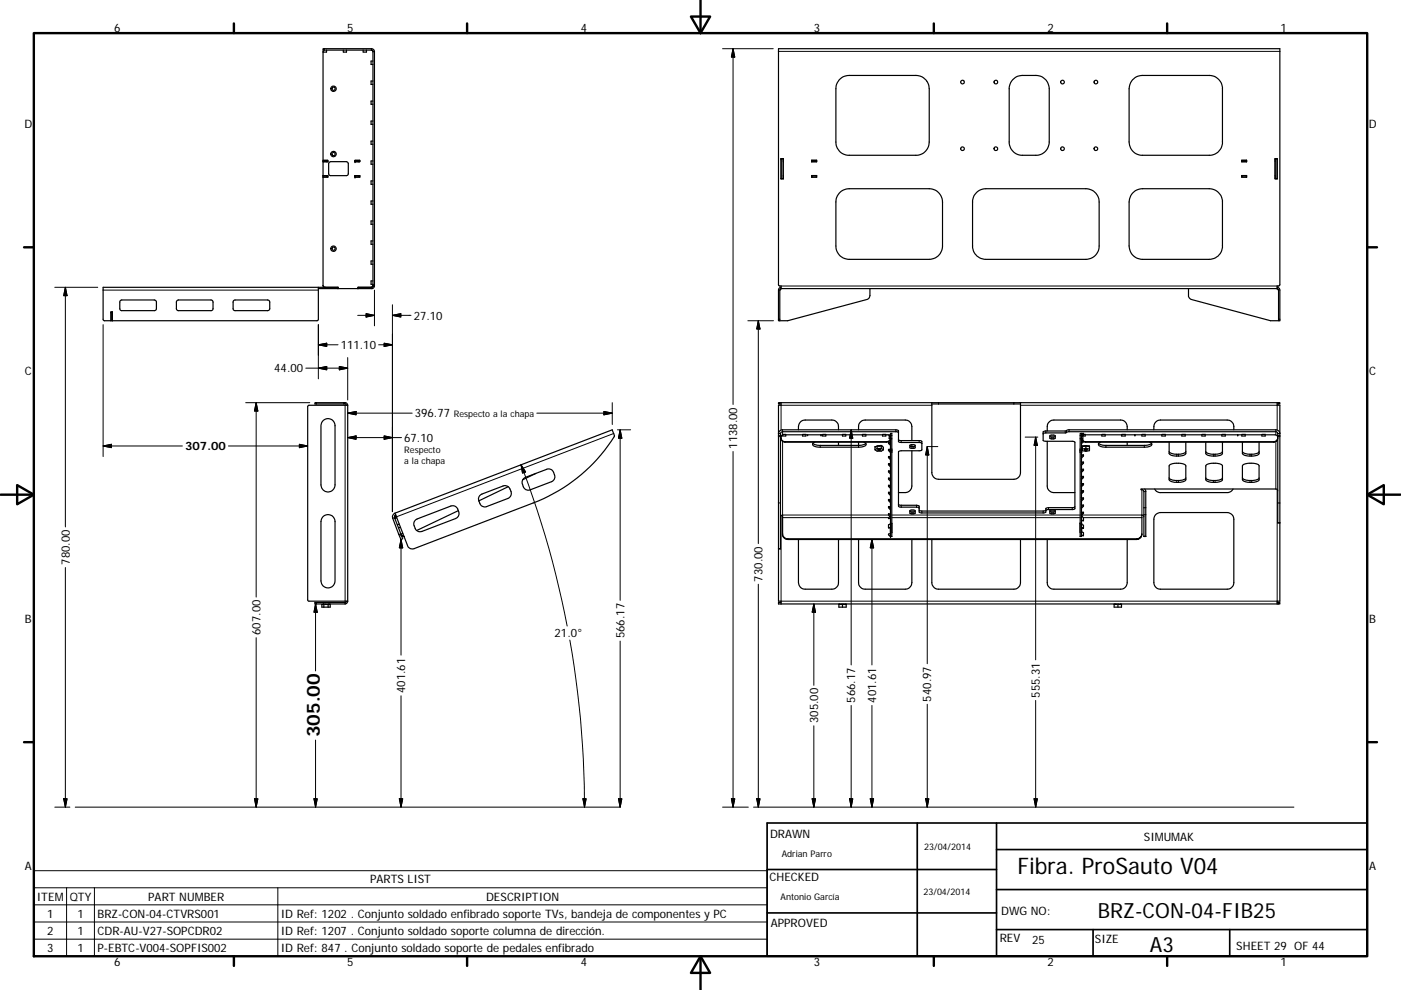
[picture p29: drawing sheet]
<svg xmlns="http://www.w3.org/2000/svg" width="297mm" height="210mm" viewBox="0 0 297 210" stroke-linecap="round" stroke-linejoin="round" font-family="sans-serif">
<defs><g id="words">
<text font-size="4.8" x="215.7" y="185.3">Fibra. ProSauto V04</text>
<g font-size="4.4">
<text x="232.8" y="194.6">BRZ-CON-04-FIB25</text>
<text x="243.8" y="201.8">A3</text>
</g>
<text font-size="3.9" x="67.8" y="156.4" transform="rotate(-90 67.8 156.4)">305.00</text>
<g font-size="2.5">
<text x="24.2" y="6.8">6</text>
<text x="73.6" y="6.8">5</text>
<text x="123.1" y="6.8">4</text>
<text x="172.6" y="6.8">3</text>
<text x="222.1" y="6.8">2</text>
<text x="271.5" y="6.8">1</text>
<text x="5.2" y="27.1">D</text>
<text x="290.2" y="27.1">D</text>
<text x="87.7" y="67.8">27.10</text>
<text x="72.2" y="74">111.10</text>
<text x="5.3" y="79.6">C</text>
<text x="58.1" y="79">44.00</text>
<text x="290.3" y="79.6">C</text>
<text x="88" y="88.5">396.77</text>
<text x="39.2" y="95.5">307.00</text>
<text x="85.7" y="93.7">67.10</text>
<text x="156.3" y="95.2" transform="rotate(-90 156.3 95.2)">1138.00</text>
<text x="14.8" y="119.8" transform="rotate(-90 14.8 119.8)">780.00</text>
<text x="161.7" y="123.3" transform="rotate(-90 161.7 123.3)">730.00</text>
<text x="5.3" y="132.1">B</text>
<text x="55.2" y="134.7" transform="rotate(-90 55.2 134.7)">607.00</text>
<text x="117.6" y="135.1">21.0°</text>
<text x="132.4" y="135.4" transform="rotate(-90 132.4 135.4)">566.17</text>
<text x="290.3" y="132.1">B</text>
<text x="85.9" y="147" transform="rotate(-90 85.9 147)">401.61</text>
<text x="181.3" y="149.1" transform="rotate(-90 181.3 149.1)">566.17</text>
<text x="185.8" y="149.1" transform="rotate(-90 185.8 149.1)">401.61</text>
<text x="197.5" y="148.8" transform="rotate(-90 197.5 148.8)">540.97</text>
<text x="220.5" y="148" transform="rotate(-90 220.5 148)">555.31</text>
<text x="173.4" y="153.4" transform="rotate(-90 173.4 153.4)">305.00</text>
<text x="163.3" y="177.7">DRAWN</text>
<text x="242.5" y="178.3">SIMUMAK</text>
<text x="5.3" y="184.5">A</text>
<text x="290.3" y="184.5">A</text>
<text x="7.8" y="191">ITEM</text>
<text x="14.8" y="191">QTY</text>
<text x="31.4" y="191">PART NUMBER</text>
<text x="78.5" y="187.4">PARTS LIST</text>
<text x="103.1" y="191">DESCRIPTION</text>
<text x="163.2" y="187">CHECKED</text>
<text x="10" y="194.6">1</text>
<text x="16.4" y="194.6">1</text>
<text x="20.7" y="194.6">BRZ-CON-04-CTVRS001</text>
<text x="59.5" y="194.7">ID Ref: 1202 . Conjunto soldado enfibrado soporte TVs, bandeja de componentes y PC</text>
<text x="163.4" y="196.6">APPROVED</text>
<text x="212.3" y="194">DWG NO:</text>
<text x="10" y="198.3">2</text>
<text x="10" y="201.9">3</text>
<text x="16.4" y="198.2">1</text>
<text x="16.4" y="201.9">1</text>
<text x="20.7" y="198.3">CDR-AU-V27-SOPCDR02</text>
<text x="20.7" y="201.9">P-EBTC-V004-SOPFIS002</text>
<text x="59.5" y="198.4">ID Ref: 1207 . Conjunto soldado soporte columna de dirección.</text>
<text x="59.5" y="201.9">ID Ref: 847 . Conjunto soldado soporte de pedales enfibrado</text>
<text x="212" y="199.7">REV</text>
<text x="218.8" y="200.2">25</text>
<text x="232.2" y="200">SIZE</text>
<text x="262.1" y="201.4">SHEET 29 OF 44</text>
<text x="24.2" y="204.9">6</text>
<text x="73.6" y="204.9">5</text>
<text x="123.1" y="204.9">4</text>
<text x="172.6" y="204.9">3</text>
<text x="222.1" y="204.9">2</text>
<text x="271.5" y="204.9">1</text>
</g>
<g font-size="1.9">
<text x="96.2" y="88.5">Respecto a la chapa</text>
<text x="85.7" y="96.1">Respecto</text>
<text x="85.7" y="98.4">a la chapa</text>
<text x="165.7" y="181.7">Adrian Parro</text>
<text x="195.9" y="180.4">23/04/2014</text>
<text x="165.5" y="191">Antonio García</text>
<text x="195.8" y="189.9">23/04/2014</text>
</g>
</g></defs>
<g fill="none" stroke="#000" stroke-width=".25">
<path d="M68.5 10.9v49.6M68.5 10.6v.4h.7v-.4M72.8 10.6v.4h.7v-.4M77 10.6v.4h.7v-.4M78.7 10.6l.2 .1 .2 .3M79.1 13h-.4v.7h.4M79.1 17.2h-.4v.7h.4M177.9 16.9l.8-.6 1.3-.3h14.2a2.88 2.88 0 0 1 2.8 2.8v11.3a2.81 2.81 0 0 1-2.8 2.8h-14.2a2.74 2.74 0 0 1-2.8-2.8v-11.3l.2-1zM214.7 16.9l.8-.6 .6-.2 3.5-.1a2.88 2.88 0 0 1 2.9 2.8v11.3a2.81 2.81 0 0 1-2.9 2.8h-2.8a2.77 2.77 0 0 1-2.8-2.8v-11.6l.3-1zM240.1 16.9l.8-.6 1.3-.3h14.2a2.81 2.81 0 0 1 2.8 2.8v11.3a2.81 2.81 0 0 1-2.8 2.8h-14.2a2.8 2.8 0 0 1-2.8-2.8v-11.3l.2-1zM68.5 34h1v.3h-1h1v-.3zM68.5 37.3h1v.3h-1"/>
<path d="M68.5 37.3h1v.2h-1M68.5 37.3h.1M69.2 34.3h.1M69.2 37.3h.1M69.5 34h.1M69.5 37.3h.1M69.8 34.5l.3-.2h3.5l.2 .4v2.4l-.4 .2-3.5-.1-.2-.3zM75.3 34v.3M75.3 34h1v.3h-1M75.3 37.3h1v.3h-1zM75.3 34h1v.3h-1zM75.3 34.3h.1"/>
<path d="M75.3 34h.1M75.3 37.3v.2M75.3 37.3h1v.2h-1M75.3 37.5h.1M75.3 37.3h.1M76 34.3h.1M76 37.3h.1M79.1 21.4h-.4v.7h.4M79.1 25.7h-.4v.7h.4M79.1 29.9h-.4v.7h.4M79.1 34.1h-.4v.7h.4M79.1 38.4h-.4v.7h.4"/>
<path d="M165.6 33.7h.1M165.6 33.7h.5M165.6 37.9h.4M166 33.7h.1M166 34.3h.1M166 34h.1M166 37.5h.1M166 37.3h.1M166.1 33.7v4.2h-.5v-4.2M172.1 37.2h1.1v.4h-1.1zM172.1 34h1.1v.3h-1.1zM172.1 34h1v.3"/>
<path d="M172.1 37.3h1v.2h-1M263.3 34h1v.3h-1zM263.3 37.2h1v.4h-1zM263.3 34h1M263.3 37.5h1M263.3 37.3h1M270.3 34.3h.1M270.3 34h.1M270.3 37.5h.1M270.3 37.3h.1M270.3 33.7h.5v4.2h-.5zM270.4 33.7h.1"/>
<path d="M270.4 33.7h.4M270.4 37.9h.4M270.4 33.7v4.2M270.8 33.7h.1M270.8 33.7v4.2M79.1 55.4h-.4v.6h.4M79.1 42.6h-.4v.7h.4M79.1 46.9h-.4v.7h.4M79.1 51.1h-.4v.7h.4M79.1 59.6h-.4v.7h.4M178.2 40.7l.8-.5 1-.2h17a2.84 2.84 0 0 1 2.8 2.8v9.4a2.84 2.84 0 0 1-2.8 2.8h-17a2.77 2.77 0 0 1-2.8-2.8v-9.7l.3-1zM207.1 40.7l.9-.5 1-.2h21.2a2.84 2.84 0 0 1 2.8 2.8v9.4a2.8 2.8 0 0 1-2.8 2.8h-21.2a2.77 2.77 0 0 1-2.8-2.8v-9.7l.3-1z"/>
<path d="M240.1 41l.8-.7 1.3-.3h14.2a2.81 2.81 0 0 1 2.8 2.8v9.4a2.84 2.84 0 0 1-2.8 2.8h-14.2a2.84 2.84 0 0 1-2.8-2.8v-9.4l.3-1.3zM23.5 66.2h.3v1.8v-1.8h-.3v1.8zM23.5 66.2h.1M23.8 66.2h.1M25.6 63.7l7.2-.1 .4 .5-.1 1.5-.4 .3h-7l-.3-.4v-1.4zM37.6 63.7l7.3-.1 .3 .5-.1 1.5-.4 .3h-7l-.3-.4v-1.4zM49.6 63.7l7.3-.1 .3 .5v1.5l-.5 .3h-7l-.3-.4v-1.4zM67.5 60.9v6.9l-.3 .2h-45.1l-.2-.2v-6.9h49.8M68.5 60.5l.3 .4h2.9M68.5 60.5l.1 .3 .3 .1M71.7 60.9v.3zM78.7 60.9l.3-.1 .1-.3-.1 .3-.3 .1"/>
<path d="M79.1 60.7h.3M79.1 60.7l-.2 .2h-3v.3M79.1 60.6h.1M79.4 60.7l-.1 .2-.4 .3h-11.4M79.4 60.7v-49.8l-.2-.4-.4-.2h-10.3v.3h10.3l.3 .2v49.9M165.6 61.2l-.3 .3v6.5M165.6 60.9l-.4 .2-.1 .4v6.5h.2M165.6 61.2h105.2M165.8 61.2l-.5 .5M184.4 61.2v1.7l-.1 .3-.5 .3-16.8 4.5h-1.7M252 61.2v1.7l.6 .6 16.8 4.5h1.7M270.6 61.2l.4 .2 .1 .3"/>
<path d="M270.8 60.9l.5 .3 .1 .3v6.5h-.3v-6.5l-.3-.3M270.8 61.2v-.5h.3l.3-.3v-50.1h-106.3v50.1l.1 .2a.42 .42 0 0 1 .4 .2 .42 .42 0 0 1 0 .4M66.8 85.4h6.4v.3h-6.4zM68.5 89.2a1.5 1.5 0 0 1 1.6-.3 1.5 1.5 0 0 1 .9 1.4v12.5a1.49 1.49 0 0 1-1.5 1.6 1.49 1.49 0 0 1-1.5-1.6v-12.5l.2-.7zM73.2 85.7l.2 .3M73.2 85.4l.4 .2 .1 .4M73.7 86v41.5M73.7 86h-8.2l-.3 .2 .1 41.1 .1 .2h8.3M165.1 91.9l.3-.6 .5-.1h24l.6 .2v.4l-.4-.2h-24.2l-.3 .1-.1 24.7h-.4M165.6 92.9l.3 .6 .5 .2h21.6l.5-.2 .3-.5-.3 .6-.5 .2h-21.6a.86 .86 0 0 1-.8-.9zM165.6 85.4a.37 .37 0 0 1 0 .5 .37 .37 0 0 1-.5 .1v30.4M165.7 92.5l.4-.3 .5-.1v.4z"/>
<path d="M165.7 92.5l-.1 .4M165.9 92.3l-.2 .2M166 92.3l-.3 .2M166 92.2l-.1 .1M166.6 92.2h3.6M170.2 92.1h.7v.4h-.7zM170.9 92.2h.3M171.2 92.2h2.9M171.2 92.2h.1M172.3 94l.5 .3 .9 .2h8.3M172.7 93.8a.49 .49 0 0 0-.4 .6 .49 .49 0 0 0 .6 .3l9.6 .1a.97 .97 0 0 0 1.1-.6l-.4-.4M174.1 92.2h.1"/>
<path d="M174.1 92.2h.3M174.4 92.1h.7v.4h-.7zM175.1 92.2h3.5M177.8 91.2a1.56 1.56 0 0 0-1.4-2.1h-5.7a1.58 1.58 0 0 0-1.4 2.1M177.8 93.8v.7M178.6 92.1h.7v.4h-.7zM179.3 92.2h1M180.3 92.2h2.6M180.3 92.2h.1M182 91.2a1.56 1.56 0 0 1 1.4-2.1h8.5a1.39 1.39 0 0 1 1.4 1.4v3M182 93.8v.7M182.9 92.1h.7v.4h-.7z"/>
<path d="M183.6 94l-.9 .4-.7 .1M183.6 92.2h3.5M186 95.1l-.5 .3 .5 .3h.9l.4-.3M186 94.6v.5M186 95.1h.9M186 94.6l-.5 .1v.7M186.1 95.4l.1-.1a.29 .29 0 0 1 .3-.1 .29 .29 0 0 1 .2 .3zM186.6 94.6h-.5M186.9 94.5v.6M186.9 95.1l.4 .3M186.9 94.5l.4 .4v.5M186.9 94.5l-.9 .1"/>
<path d="M187.1 92.1h.7v.4h-.7zM187.8 92.2l.7 .1 .3 .3M188.4 99.9v.2l.4 .4M188.4 96.8v.3l.4 .4M188.4 93.8v.3l.4 .3M188.4 95.3v.3l.4 .3M188.4 98.4v.2l.4 .4M188.5 92.3h.3M188.5 92.3l.3 .4M188.5 93h.3M188.8 95.2h.1M188.8 92.9l-.3 .1"/>
<path d="M188.8 99.9h-.4l.4 .4M188.8 96.8h-.4l.4 .4M188.8 93.8h-.4l.4 .4M188.8 92.6l-.3-.3v.7M188.8 95.3h-.4l.4 .4M188.8 98.4h-.4l.4 .4M188.8 91.9h.3v21.9h-.3zM189.1 95.2v.8M189.1 95.6h.1M190.5 93.2l.4 .3h4.1l.4 .2v1.7l-.1 .2h-4.2l-.6 .2v11.6l.4 .2h3.6l.4 .2M190.5 91.8v1.9l.2 .1 4.3 .1 .4 .2M192.9 94.6l.4 .1"/>
<path d="M192.9 94.4h1.1v.6l-.3 .1h-.7zM193.3 95.6v7.5a1.43 1.43 0 0 1-1.4 1.4h-1.4M193.3 94.3v.4M194 94.6l-.7 .1M197.6 85.7h18.8M197.6 85.4h18.8M197.6 85.4h-32.5v.3h.5M197.6 85.4v14.8a1.43 1.43 0 0 0 1.4 1.5h16a1.43 1.43 0 0 0 1.4-1.5v-14.8M216.4 85.4h55v.3h-.6M221.2 92l.4-.2h4.3l.6-.2h44.1l.3 .3v19h.5M222 93.6v9.5a1.39 1.39 0 0 0 1.5 1.4h4.4M222.7 92.3h.9l.1 .7h-1z"/>
<path d="M223.7 92.5l-.4 .2-.7-.2M229 95.6h.1M229 91.9h.3v21.9h-.3zM229 95.2v.8M229.3 99.5h.4v.3l-.4 .4M229.3 96.5h.4v.2l-.4 .4M229.3 98h.4v.3l-.4 .4M229.3 93.5h.1M229.3 91.9h.4M229.3 95h.1M229.3 92.8l.3 .7M229.3 92.9h.1"/>
<path d="M229.3 92.9l.2 .5 .7 .3h39.9l.5-.2 .3-.6a.82 .82 0 0 1-.8 .9h-39.9l-.6-.2-.3-.6M229.3 95.6v.4M229.4 92.5h-.1M229.4 92.5h.2v1l-.3-.6M229.4 92.4l.7-.3v.4h-.6M229.4 95.5l-.1 .1M229.4 95.2l-.1 .2M229.6 93.6l-.3 .2M229.7 92.2v.1M229.7 99.5l-.4 .4M229.7 96.5l-.4 .4M229.7 91.9l-.4 .4"/>
<path d="M229.7 98l-.4 .4M229.7 93.7l-.4 .4M229.7 91.9v.3l-.3 .3M229.9 95.4h.7l-.2 .1zM230.1 92.2h3.5M230.2 94.6h-.4M230.2 95.1l-.8 .2v.3M230.2 95.1l.8 .2M230.2 94.6v.5M230.2 94.6h.8v1l-.8 .1-.8-.1M230.2 94.6h-.8v1M230.3 94.6h.4"/>
<path d="M232.9 94l.9 .4 .7 .1h8.3l.9-.2 .5-.3M233.3 93.8a.46 .46 0 0 0-.4 .5 .46 .46 0 0 0 .5 .4l.8 .1h8.9a.97 .97 0 0 0 1.1-.6l-.4-.4M233.6 92.1h.7v.4h-.7zM234.3 92.2h3.5M237.8 92.2h.1M237.8 92.1h.8v.4h-.8zM238.6 92.2h3.5M239 91.2a1.56 1.56 0 0 0-1.4-2.1h-14.1a1.39 1.39 0 0 0-1.5 1.4v.9M239 93.8v.7M240.6 92.2h.1M242.1 92.1h.7v.4h-.7zM242.8 92.2h3.5"/>
<path d="M246.3 92.1h.8v.4h-.8zM247.1 92.2h3.5M248 98.7a3.5 3.5 0 0 1 3.4 0v3a2.11 2.11 0 0 1-2.2 .6h-.2a1.23 1.23 0 0 1-1.1-.6zM250.6 92.1h.7v.4h-.7zM251.3 92.2h3.5M251.4 95.8a2.11 2.11 0 0 1-2.2 .5h-.2a1.23 1.23 0 0 1-1.1-.5M251.4 93.8v2.4a2.11 2.11 0 0 1-2.2 .5 1.41 1.41 0 0 1-1.3-.5v-2.4M254.8 92.1h.7v.4h-.7zM255.5 92.2h3.6M255.7 98.7a3.5 3.5 0 0 1 3.5 0v3a2.11 2.11 0 0 1-2.2 .6h-.2a1.23 1.23 0 0 1-1.2-.6zM259.1 92.1h.7v.4h-.7zM259.2 95.8a2.11 2.11 0 0 1-2.2 .5h-.2a1.23 1.23 0 0 1-1.2-.5"/>
<path d="M259.2 93.8v2.4a2.11 2.11 0 0 1-2.2 .5 1.41 1.41 0 0 1-1.4-.5v-2.4M259.8 92.2h3.5M261.6 91.2a1.58 1.58 0 0 0-1.4-2.1h-14.1a1.56 1.56 0 0 0-1.5 2.1M262.4 92.2h.1M263.3 92.1h.7v.4h-.7zM263.4 95.8a2.99 2.99 0 0 0 3.3 .3l.3-.3M263.5 98.7a3.5 3.5 0 0 1 3.5 0v3a2.11 2.11 0 0 1-2.2 .6h-.3a1.23 1.23 0 0 1-1.1-.6zM264 92.2h3.5M267 93.8v2.4a2.11 2.11 0 0 1-2.2 .5 1.41 1.41 0 0 1-1.4-.5v-2.4M267.5 92.1h.7v.4h-.7zM268.2 92.2h2.3l.3 .3 .1 .4M270.8 85.4a.37 .37 0 0 0 0 .5 .37 .37 0 0 0 .5 .1l.1 24.9"/>
<path d="M271.4 91.9l-.2-.4-.7-.3h-44l-.6 .2h-4.4l-.3 .2v1.8l.1 .1 6.2 .1 .4 .2v14.1l-.4 .2h-5.3l-.5 .2M68.5 109.5a1.5 1.5 0 0 1 1.6-.2 1.5 1.5 0 0 1 .9 1.3v12.6a1.49 1.49 0 0 1-1.5 1.5 1.49 1.49 0 0 1-1.5-1.5v-12.6zM83.7 109.9h.1M83.7 109.5v.3M83.7 109.5h.1M83.7 109.5v.4l.1-.4M83.8 108.8l46-17.6 .5 1.2a27.7 27.7 0 0 1-6.2 7.5 34.7 34.7 0 0 1-11.1 6.8l-25.2 9.7a1.05 1.05 0 0 1-1.4-.7l-2.4-6.1M83.8 108.8l-.4 .3-.2 .6 1.8 4.7 .4-.1-1.8-4.5v-.3l.3-.3M83.8 108.8l.2 .8M83.8 109.5l.2 .1M83.9 109.2l-.2 .3M83.9 109.3l-.1 .2"/>
<path d="M84.1 109.8l-.4 .2M84.6 111.1l-.4 .2M84.9 111.8l-.4 .2M85 113.4l.1 .1M85 113.4h.1M85 113.4l.7 .4-.4-.1zM85.1 113.5h.1M85.1 113.5l.2 .2 .4 .1M85.1 113.6h.1M85.4 113.1l-.4 .2M88.1 110.3l7.5-3a1.13 1.13 0 0 1 1.4 .7 1.3 1.3 0 0 1-.2 1.9l-7.3 2.8a1.1 1.1 0 0 1-1.5-.6 1.33 1.33 0 0 1 .1-1.8zM97.2 108.3l-8.9 4.2"/>
<path d="M101.7 105.1l.5-.3 4.5-1.7a1.33 1.33 0 0 1 1.7 1.4 1.14 1.14 0 0 1-.7 1.2l-4.5 1.7a1.27 1.27 0 0 1-1.7-1.1l-.1-.6zM107.8 103.2l-6.3 3M110.9 101.6l.5-.4 4.5-1.7a1.22 1.22 0 0 1 1.7 1.2 1.13 1.13 0 0 1-.7 1.5l-4.5 1.7a1.21 1.21 0 0 1-1.6-1.2l-.1-.6zM113.6 100.4l-2.8 1.3M165.1 116.4v11.1a.38 .38 0 0 1 .4 .1 .38 .38 0 0 1 .1 .4v.1M165.5 109.6l.4-.4v4.2a1.08 1.08 0 0 0 1.1 1h74a1.09 1.09 0 0 0 1.1-1.2 1.08 1.08 0 0 1-1.1 1.1h-74a1.11 1.11 0 0 1-1.1-1.1M177.8 114.4v9.2a1.39 1.39 0 0 1-1.4 1.4h-5.7a1.39 1.39 0 0 1-1.4-1.4v-9.2M188.4 109h.4M188.4 105.9v.3l.4 .4M188.4 102.9v.3l.4 .4M188.4 109l.2 .5M188.4 101.4v.3l.4 .3"/>
<path d="M188.4 104.4v.3l.4 .4M188.4 107.5v.2l.4 .4M188.4 109l.4 .4M188.6 109.5l-.2 .5h.4M188.6 109.5l.2 .1M188.8 113.8h.1M188.8 111.1h.1M188.8 105.9h-.4l.4 .5M188.8 102.9h-.4l.4 .4M188.8 111v.2M188.8 111.1l-.4 .2v.7h.4v1M188.8 113.1l-.4 .2 .4 .5"/>
<path d="M188.8 101.4h-.4l.4 .4M188.8 104.4h-.4l.4 .4M188.8 107.5h-.4l.4 .4M188.8 111.8l-.4 .2M188.8 109.8l-.4 .2M189.1 111.1h.1M189.1 111v2M190.5 107l.4 .2 3.9 .1 .1 1.3 .4 .2h26l.4-.2v-.8l.3-.1h5.5l.4-.2M192.9 108.3l1.1-.1v.7h-1.1zM193.3 114.4v9.2a1.43 1.43 0 0 1-1.4 1.4h-8.5a1.39 1.39 0 0 1-1.4-1.4v-9.2M194 108.4l-.4 .2-.7-.2M216.4 114.4v9.2a1.43 1.43 0 0 1-1.4 1.4h-16a1.39 1.39 0 0 1-1.4-1.4v-9.2"/>
<path d="M221.7 108.2l-.5 .2h-25.9l-.4-.2M222.7 108.2h.9l.1 .7h-1.1zM223.7 108.4l-.4 .2-.7-.2M229 111.1h.1M229 111v2M229.3 113.5l.4 .1h-.4M229.3 112.8l.4 .2v.6M229.3 110.3l.4 .1h-.4M229.3 111.9l.4 .1h-.4M229.3 111.2l.4 .2v.6M229.3 108.6h.4v.3l-.4 .4 .4 .6v.5M229.3 105.6h.4v.3l-.4 .4"/>
<path d="M229.3 102.6h.4v.2l-.4 .4M229.3 101h.4v.3l-.4 .4M229.3 104.1h.4v.2l-.4 .4M229.3 107.1h.4v.3l-.4 .4M229.3 111.1h.1M229.3 111v.2M229.3 112v.8M229.7 108.6l-.4 .4M229.7 105.6l-.4 .4M229.7 102.6l-.4 .4M229.7 101l-.4 .4M229.7 104.1l-.4 .4"/>
<path d="M229.7 107.1l-.4 .4M239 114.4v9.2a1.39 1.39 0 0 1-1.4 1.4h-14.1a1.39 1.39 0 0 1-1.5-1.4v-9.2M242.5 109.6l-.1-.3-.3-.1v4M242.7 103.7l.2 .4v9.7h-.4v-9.5l-.1-.4h-.5v-.2h28.6l.3 .2 .1 .2M244.8 103.7l.4 .5 .6 .3h14.4l.8-.3 .4-.5M245 109.2l.3-.3 .8-.2h14.1a1.43 1.43 0 0 1 1.4 1.4v13.5a1.43 1.43 0 0 1-1.4 1.4h-14.1a1.39 1.39 0 0 1-1.5-1.4v-13.5zM247.9 101.3a2.81 2.81 0 0 0 2.9 .5l.5-.2 .1-.3M255.6 101.3a2.81 2.81 0 0 0 2.9 .5l.5-.2 .2-.3M263.4 101.3a2.86 2.86 0 0 0 2.9 .5l.5-.2 .2-.3M271.4 110.9l-.1 16.6a.39 .39 0 0 0-.4 0 .39 .39 0 0 0-.1 .5v.1M68.6 128.1l-.4 .1v.6h1.8v-.7M68.7 128.1v.7"/>
<path d="M68.9 128.1h1M69.6 128.2v.6M69.7 128.1v.1M73.2 127.8h-6.4v.3h6.4M73.4 127.5l-.2 .3v.3M73.7 127.5l-.1 .4-.4 .2M165.6 127.8h-.5v.3h106.3v-.3h-.6M177.9 128.1v.7h1.5v-.7M178.1 128.1v.1M178.4 128.1l-.5 .1M178.6 128.1v.7M178.8 128.1l.6 .1"/>
<path d="M179.2 128.1v.1M236.2 128.1v.7h1.6v-.7M236.4 128.1v.1M236.8 128.1l-.6 .1M237 128.1v.7M237.2 128.1l.6 .1M237.6 128.1v.1"/>
<circle cx="70.7" cy="18.8" r=".57"/>
<circle cx="70.7" cy="18.8" r=".35"/>
<circle cx="204.1" cy="17.4" r=".39"/>
<circle cx="211.1" cy="17.4" r=".39"/>
<circle cx="225.3" cy="17.4" r=".39"/>
<circle cx="232.3" cy="17.4" r=".39"/>
<circle cx="70.7" cy="32.7" r=".34"/>
<circle cx="70.7" cy="32.7" r=".57"/>
<circle cx="204.1" cy="31.6" r=".38"/>
<circle cx="211.1" cy="31.6" r=".39"/>
<circle cx="225.3" cy="31.6" r=".38"/>
<circle cx="232.3" cy="31.6" r=".38"/>
<circle cx="70.7" cy="52.7" r=".57"/>
<circle cx="70.7" cy="52.7" r=".34"/>
</g>
<g fill="none" stroke="#000" stroke-width=".21">
<path d="M68.8 10.3v.3M78.8 10.3v.3M79.1 10.9h.3M153.2 10.3h10.7M155.4 10.3l.4 1.8h-.7zM155.4 10.3v75.5M165.1 10.9h106.3M11.6 60.9h9.1M13.9 60.9v50.9M13.9 60.9l.3 1.8h-.7zM21.9 61.5h45.6M21.9 68.9v27.9"/>
<path d="M64.8 78.1h8.9M67.5 78.1l1.8-.4v.7zM67.5 73.1l1.8-.3v.7zM67.5 73.1h4.2M67.5 68.9v11.4M71.9 77.7l1.8 .4-1.8 .3zM73.7 75.8v9M75.8 66.9h3.6M77.6 66.5l1.8 .4-1.8 .3zM79.1 60.4h.3M79.4 61.5v7.6M80.3 73.1h2.9"/>
<path d="M81.4 72.8l1.8 .3-1.8 .4zM83.2 66.9l1.8-.4v.7zM83.2 66.9h3.9M83.2 64.6v43.9M158.6 68h5.4M160.8 68l.3 1.8h-.7zM160.8 68v47.3M165.1 67.7h.2M165.6 60.7h105.2M271.1 67.7h.3M21.9 94.6l1.7-.4v.8zM21.9 94.6h16.8"/>
<path d="M52.1 85.4h13.6M54.3 85.4l.4 1.8h-.7zM54.3 85.4v41.2M63.5 94.2l1.7 .4-1.7 .4zM65.2 94.6h-16.8M67.1 85.4v.3M72.9 85.4v.3M73.2 86v41.5M73.7 87.6l1.8-.3v.7zM73.7 92.8l1.8-.3v.7zM73.7 87.6h13.7M73.7 92.8h11.4"/>
<path d="M81.4 92.5l1.8 .3-1.8 .4zM110.5 98.6l.9 1.5-.6 .3zM110.5 98.6a198.8 198.8 0 0 1 9.7 34.2M113.8 87.6h16M128 87.3l1.8 .3-1.8 .4zM129.8 85.4v4.6M130.1 91.9l-46.1 17.7M130.9 91.2h2.8M131.5 91.2l.3 1.7h-.7zM131.5 91.2v36.1M155.4 95.8v75.4M165.1 91.9h.4"/>
<path d="M165.1 92.6h.4M165.1 92.4h.4M165.3 85.4v.3M165.9 91.2v1.1M165.9 93.6v15.6h22.5M166.4 93.7v.1M173.9 94.5v.3M180.5 91.2l.3 1.7h-.7zM180.5 91.2v49.8M182 94.5v.3M188 93.7v.1M188.8 93.1h.3"/>
<path d="M188.8 92.4h.3M189.9 91.2v.4M191.1 93.5v.4M193.3 94.7v.4M193.6 94.7v.4M194.9 93.5v.4M196.6 94.7l.3 1.8h-.6zM197.6 86h-32v5.2M198.8 94.7h-2.2v46.1M199 85.4v.3M215 85.4v.3M216.4 86h54.4v5.2"/>
<path d="M217.4 92.7h2.6M219.6 92.7l.3 1.8h-.7zM219.6 92.7v47.3M221.7 91.4v.4M223 92.7v.4M223.3 92.7v.4M225.8 91.4v.4M226.1 91.3v.4M226.7 91.2v.4M229 93.1h.3M229 92.4h.3M230.2 93.7v.1"/>
<path d="M234.5 94.5v.3M242.6 94.5v.3M249.5 96.4v.3M249.8 96.4v.3M257.3 96.4v.3M257.6 96.4v.3M265 96.4v.3M265.4 96.4v.3M270.1 93.7v.1M270.5 91.2v1.1M270.5 93.7v10M270.9 92.6h.5"/>
<path d="M270.9 92.4h.5M270.9 91.9h.5M271.1 85.4v.3M83.6 109.8l-.3 .1M85 113.2l-.4 .2M85 114.4v24.6M85 114.4l.4 1.8h-.7zM165.1 116.4h.4M165.1 106.7h.4M165.9 109.8h22.6M167 114.3v.1M184.9 114.4l.3 1.8h-.7z"/>
<path d="M184.9 114.4v26.6M188.8 113.7h.3M189.1 109.8h39.9M189.1 109.2h39.9M191.1 107.2v.4M193.3 108.6v.4M193.6 108.6v.4M194.3 107.2v.4M195.4 108.4v.4M221.2 108.4v.4M222.3 107.7v.4M223 108.6v.4"/>
<path d="M223.3 108.6v.4M227.3 107.7v.4M229 113.7h.3M229.7 109.8h12.4M241 114.3v.1M242.1 103.7v5.5h-12.8M242.5 104.3h.4M242.5 107.7h.4M242.5 109.2h.4M242.5 113.7h.4M249.5 101.9v.4M249.8 101.9v.4"/>
<path d="M257.3 101.9v.4M257.6 101.9v.4M265 101.9v.4M265.4 101.9v.4M270.8 103.8v23.7h-105.2v-18.2M270.9 110.8h.5M270.9 106.7h.5M13.9 120.4v50.8M54.3 135.3v35.9M66.9 128.1v14.2M66.9 128.1l.4 1.8h-.7zM67.1 127.8v.3"/>
<path d="M120.8 135.8a200.2 200.2 0 0 1 3.1 35.4M131.5 136v35.2h-115.5M160.8 123.9v47.3M172.5 128.1v17.3M172.5 128.1l.4 1.8h-.7zM271.1 127.8v.3M66.9 157v14.2M85 147.6v23.6M172.5 153.9v17.3M180.5 149.6v21.6M184.9 149.6v21.6M196.6 149.4v21.8"/>
<path d="M219.6 148.6v22.6M11.6 171.2h3.2M13.5 169.4h.7l-.3 1.8zM54 169.4h.7l-.4 1.8zM66.6 169.4h.7l-.4 1.8zM84.7 169.4h.7l-.4 1.8zM123.6 169.4h.7l-.4 1.8zM131.1 169.4h.7l-.3 1.8zM153.2 171.2h5.5M155.1 169.4h.7l-.4 1.8zM159.8 171.2h114.5M160.4 169.4h.7l-.3 1.8z"/>
<path d="M172.2 169.4h.7l-.4 1.8zM180.1 169.4h.7l-.3 1.8zM184.5 169.4h.7l-.3 1.8zM196.3 169.4h.6l-.3 1.8zM219.2 169.4h.7l-.3 1.8zM7.2 184.7h155.5v18.1h-155.5zM7.2 188.3h155.5M7.2 191.9h155.5M7.2 195.6h155.5M7.2 199.2h155.5M14.1 188.3v14.5M20 188.3v14.5"/>
<path d="M58.9 188.3v14.5"/>
</g>
<g fill="none" stroke="#000" stroke-width=".51">
<path d="M148.5 0v7M7.2 7h282.7v195.8h-282.7zM49.6 5v2M99 5v2M146.5 3.5h4.1l-2.1 3.5zM198 5v2M247.5 5v2M5.1 52.5h2.1M289.9 52.5h2M.1 104.9h7.1M3.6 102.9l3.6 2-3.6 2.1zM289.9 104.9l3.5-2v4.1z"/>
<path d="M289.9 104.9h7M5.1 157.4h2.1M289.9 157.4h2M49.6 202.8v2.1M99 202.8v2.1M148.5 202.8l2.1 3.6h-4.1zM148.5 202.8v7.1M198 202.8v2.1M247.5 202.8v2.1"/>
</g>
<path d="M162.6 174.6h127.3v28.2h-127.3zM194.5 174.6v28.2M211.3 174.6v28.2M162.6 193.6h48.7M162.6 184.4h48.7M211.3 197.2h78.6M211.3 188.7h78.6M211.3 180.2h78.6M231.8 197.2v5.6M260.7 197.2v5.6" fill="none" stroke="#000" stroke-width=".36"/>
<g fill="#000" stroke="#000" stroke-width=".21">
<path d="M155.4 10.3l.4 1.8h-.7zM13.9 60.9l.3 1.8h-.7zM67.5 78.1l1.8-.4v.7zM67.5 73.1l1.8-.3v.7zM71.9 77.7l1.8 .4-1.8 .3zM77.6 66.5l1.8 .4-1.8 .3zM81.4 72.8l1.8 .3-1.8 .4zM83.2 66.9l1.8-.4v.7zM160.8 68l.3 1.8h-.7zM21.9 94.6l1.7-.4v.8zM54.3 85.4l.4 1.8h-.7zM63.5 94.2l1.7 .4-1.7 .4z"/>
<path d="M73.7 87.6l1.8-.3v.7zM73.7 92.8l1.8-.3v.7zM81.4 92.5l1.8 .3-1.8 .4zM128 87.3l1.8 .3-1.8 .4zM131.5 91.2l.3 1.7h-.7zM180.5 91.2l.3 1.7h-.7zM196.6 94.7l.3 1.8h-.6zM219.6 92.7l.3 1.8h-.7zM85 114.4l.4 1.8h-.7zM110.5 98.6l.9 1.5-.6 .3zM184.9 114.4l.3 1.8h-.7zM66.9 128.1l.4 1.8h-.7z"/>
<path d="M172.5 128.1l.4 1.8h-.7zM13.5 169.4h.7l-.3 1.8zM54 169.4h.7l-.4 1.8zM66.6 169.4h.7l-.4 1.8zM84.7 169.4h.7l-.4 1.8zM123.6 169.4h.7l-.4 1.8zM131.1 169.4h.7l-.3 1.8zM155.1 169.4h.7l-.4 1.8zM160.4 169.4h.7l-.3 1.8zM172.2 169.4h.7l-.4 1.8zM180.1 169.4h.7l-.3 1.8zM184.5 169.4h.7l-.3 1.8z"/>
<path d="M196.3 169.4h.6l-.3 1.8zM219.2 169.4h.7l-.3 1.8z"/>
</g>
<use href="#words"/>
</svg>
